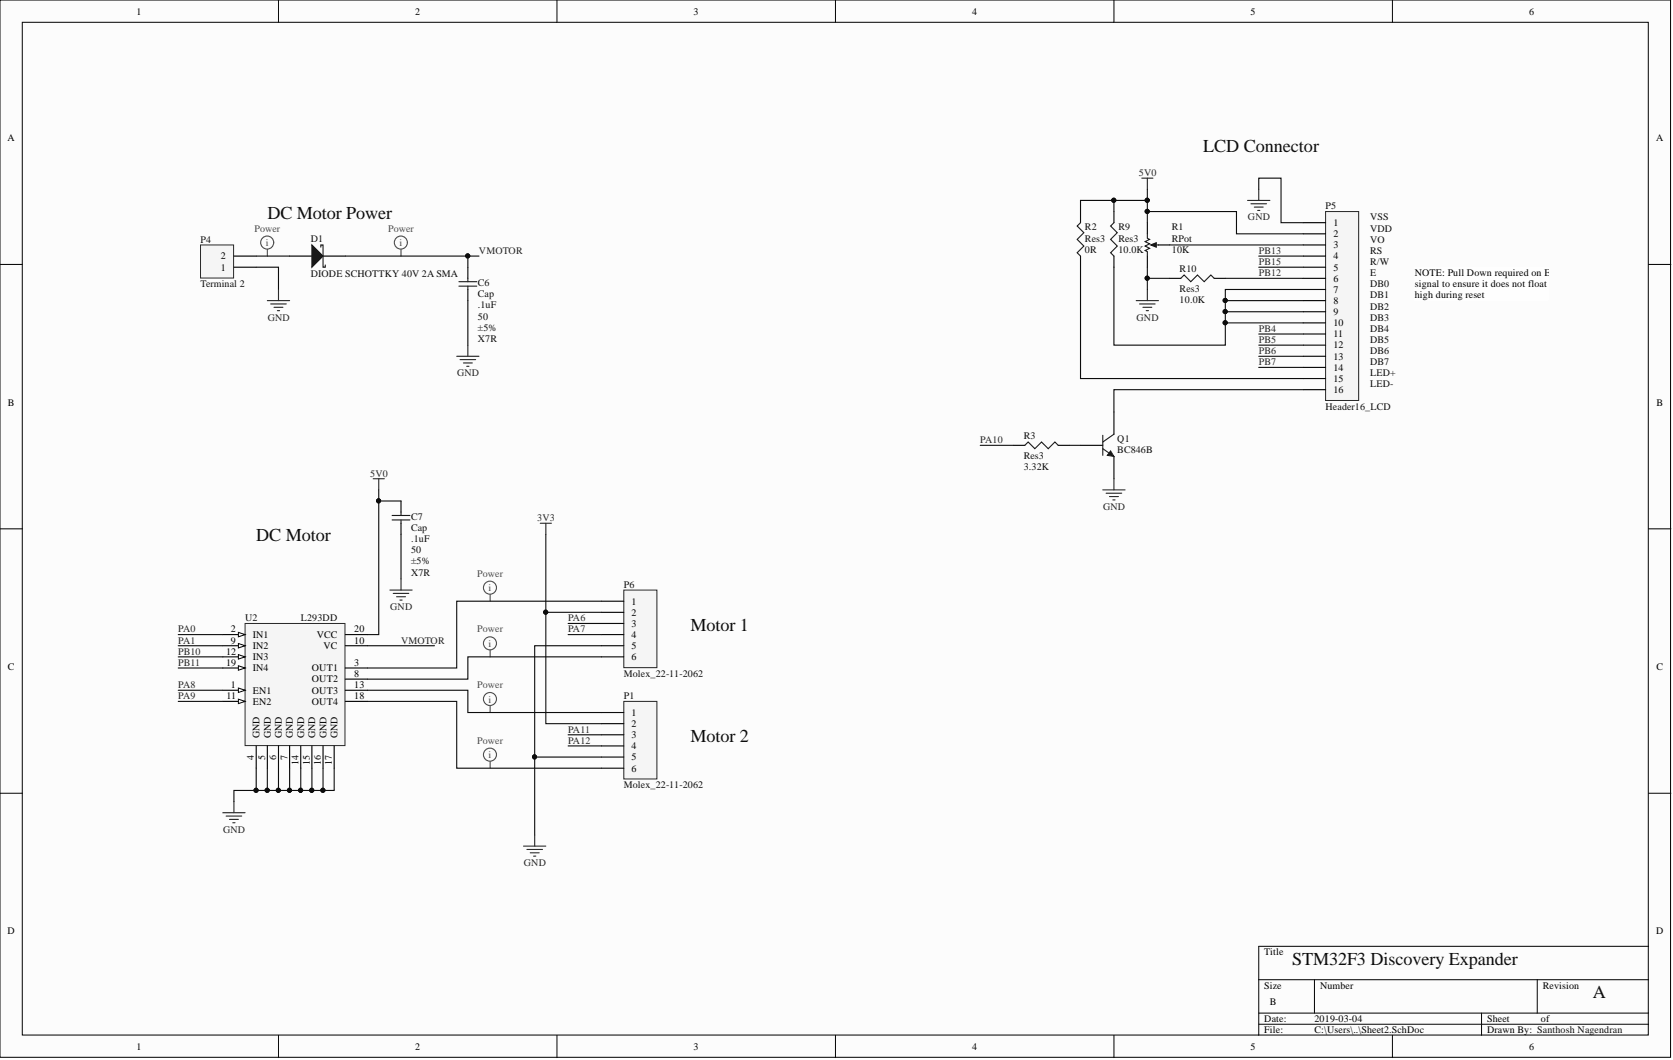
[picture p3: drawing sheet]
<svg xmlns="http://www.w3.org/2000/svg" width="381mm" height="241mm" viewBox="0 0 381 241" stroke-linecap="round" stroke-linejoin="round" font-family="sans-serif">
<defs><g id="words">
<g font-size="4.1" fill="#0e0e0e">
<text x="274" y="34.6">LCD Connector</text>
<text x="60.9" y="49.8">DC Motor Power</text>
<text x="58.3" y="123.3">DC Motor</text>
<text x="157.3" y="143.5">Motor 1</text>
<text x="157.3" y="168.9">Motor 2</text>
<text x="294.3" y="219.6">STM32F3 Discovery Expander</text>
<text x="362.8" y="227.2">A</text>
</g>
<g font-size="2.3">
<text x="31.1" y="3.3">1</text>
<text x="94.5" y="3.3">2</text>
<text x="158" y="3.3">3</text>
<text x="221.4" y="3.3">4</text>
<text x="284.8" y="3.3">5</text>
<text x="348.2" y="3.3">6</text>
<text x="1.7" y="32.1">A</text>
<text x="377.1" y="32.1">A</text>
<text x="303.7" y="51.5">1</text>
<text x="303.7" y="54">2</text>
<text x="50.3" y="59.1">2</text>
<text x="303.7" y="56.5">3</text>
<text x="303.7" y="59.1">4</text>
<text x="50.3" y="61.6">1</text>
<text x="303.7" y="61.6">5</text>
<text x="303.7" y="64.1">6</text>
<text x="322.2" y="62.9">NOTE: Pull Down required on E</text>
<text x="322.2" y="65.4">signal to ensure it does not float</text>
<text x="303.7" y="66.7">7</text>
<text x="303.7" y="69.2">8</text>
<text x="303.7" y="71.7">9</text>
<text x="322.2" y="67.9">high during reset</text>
<text x="303.7" y="74.3">10</text>
<text x="303.7" y="76.8">11</text>
<text x="303.7" y="79.3">12</text>
<text x="303.7" y="81.9">13</text>
<text x="303.7" y="84.4">14</text>
<text x="303.7" y="86.9">15</text>
<text x="303.7" y="89.5">16</text>
<text x="1.8" y="92.3">B</text>
<text x="377.2" y="92.3">B</text>
<text x="143.8" y="137.6">1</text>
<text x="52.6" y="144">2</text>
<text x="80.7" y="144">20</text>
<text x="143.8" y="140.2">2</text>
<text x="143.8" y="142.7">3</text>
<text x="51.5" y="149">12</text>
<text x="52.6" y="146.5">9</text>
<text x="57.6" y="145.2">IN1</text>
<text x="57.6" y="147.8">IN2</text>
<text x="72.1" y="145.2">VCC</text>
<text x="73.7" y="147.8">VC</text>
<text x="80.7" y="146.5">10</text>
<text x="143.8" y="145.2">4</text>
<text x="143.8" y="147.8">5</text>
<text x="1.8" y="152.5">C</text>
<text x="51.5" y="151.6">19</text>
<text x="57.6" y="150.3">IN3</text>
<text x="57.6" y="152.8">IN4</text>
<text x="71" y="152.8">OUT1</text>
<text x="71" y="155.4">OUT2</text>
<text x="80.7" y="151.6">3</text>
<text x="80.7" y="154.1">8</text>
<text x="143.8" y="150.3">6</text>
<text x="377.2" y="152.5">C</text>
<text x="51.6" y="159.2">11</text>
<text x="52.6" y="156.6">1</text>
<text x="57.6" y="157.9">EN1</text>
<text x="57.6" y="160.4">EN2</text>
<text x="71" y="157.9">OUT3</text>
<text x="71" y="160.4">OUT4</text>
<text x="80.7" y="156.6">13</text>
<text x="80.7" y="159.2">18</text>
<text x="143.8" y="163">1</text>
<text x="143.8" y="165.5">2</text>
<text x="57.8" y="173" transform="rotate(-90 57.8 173)">4</text>
<text x="59.1" y="168" transform="rotate(-90 59.1 168)">GND</text>
<text x="60.4" y="173" transform="rotate(-90 60.4 173)">5</text>
<text x="61.6" y="168" transform="rotate(-90 61.6 168)">GND</text>
<text x="62.9" y="173" transform="rotate(-90 62.9 173)">6</text>
<text x="64.2" y="168" transform="rotate(-90 64.2 168)">GND</text>
<text x="65.4" y="173" transform="rotate(-90 65.4 173)">7</text>
<text x="66.7" y="168" transform="rotate(-90 66.7 168)">GND</text>
<text x="69.3" y="168" transform="rotate(-90 69.3 168)">GND</text>
<text x="71.8" y="168" transform="rotate(-90 71.8 168)">GND</text>
<text x="74.3" y="168" transform="rotate(-90 74.3 168)">GND</text>
<text x="76.9" y="168" transform="rotate(-90 76.9 168)">GND</text>
<text x="143.8" y="168">3</text>
<text x="143.8" y="170.6">4</text>
<text x="143.8" y="173.1">5</text>
<text x="68" y="174.1" transform="rotate(-90 68 174.1)">14</text>
<text x="70.5" y="174.1" transform="rotate(-90 70.5 174.1)">15</text>
<text x="73.1" y="174.1" transform="rotate(-90 73.1 174.1)">16</text>
<text x="75.6" y="174.1" transform="rotate(-90 75.6 174.1)">17</text>
<text x="143.8" y="175.6">6</text>
<text x="1.7" y="212.7">D</text>
<text x="377.1" y="212.7">D</text>
<text x="287.9" y="217.4">Title</text>
<text x="287.9" y="225.1">Size</text>
<text x="300.6" y="225.1">Number</text>
<text x="351.3" y="225.1">Revision</text>
<text x="287.9" y="232.7">Date:</text>
<text x="289.2" y="228.9">B</text>
<text x="299.3" y="232.7">2019-03-04</text>
<text x="338.7" y="232.7">Sheet</text>
<text x="350.9" y="232.7">of</text>
<text x="31.1" y="239">1</text>
<text x="94.5" y="239">2</text>
<text x="158" y="239">3</text>
<text x="221.4" y="239">4</text>
<text x="284.8" y="239">5</text>
<text x="287.9" y="235.2">File:</text>
<text x="299.3" y="235.2">C:\Users\..\Sheet2.SchDoc</text>
<text x="338.7" y="235.2">Drawn By: Santhosh Nagendran</text>
<text x="348.2" y="239">6</text>
</g>
<g font-size="2.3" fill="#262626">
<text x="259.3" y="40">5V0</text>
<text x="284.2" y="50.2">GND</text>
<text x="109.1" y="57.8">VMOTOR</text>
<text x="286.7" y="57.8">PB13</text>
<text x="286.7" y="60.3">PB15</text>
<text x="286.7" y="62.9">PB12</text>
<text x="61" y="73">GND</text>
<text x="258.8" y="73">GND</text>
<text x="286.7" y="75.5">PB4</text>
<text x="286.7" y="78.1">PB5</text>
<text x="286.7" y="80.6">PB6</text>
<text x="286.7" y="83.1">PB7</text>
<text x="104.1" y="85.7">GND</text>
<text x="223.2" y="100.9">PA10</text>
<text x="84.3" y="108.5">5V0</text>
<text x="122.4" y="118.6">3V3</text>
<text x="251.2" y="116.1">GND</text>
<text x="40.6" y="144">PA0</text>
<text x="88.9" y="138.9">GND</text>
<text x="129.4" y="141.4">PA6</text>
<text x="129.4" y="144">PA7</text>
<text x="40.6" y="146.5">PA1</text>
<text x="40.6" y="149">PB10</text>
<text x="91.3" y="146.5">VMOTOR</text>
<text x="40.6" y="151.6">PB11</text>
<text x="40.6" y="156.6">PA8</text>
<text x="40.6" y="159.2">PA9</text>
<text x="129.4" y="166.8">PA11</text>
<text x="129.4" y="169.3">PA12</text>
<text x="50.8" y="189.6">GND</text>
<text x="119.3" y="197.2">GND</text>
</g>
<g font-size="2.3" fill="#0e0e0e">
<text x="301.9" y="47.7">P5</text>
<text x="247.1" y="52.5">R2</text>
<text x="254.7" y="52.5">R9</text>
<text x="266.9" y="52.5">R1</text>
<text x="312" y="50.2">VSS</text>
<text x="312" y="52.7">VDD</text>
<text x="45.7" y="55.3">P4</text>
<text x="70.8" y="55">D1</text>
<text x="247.1" y="57.5">0R</text>
<text x="247.1" y="55">Res3</text>
<text x="254.7" y="57.5">10.0K</text>
<text x="254.7" y="55">Res3</text>
<text x="266.9" y="57.5">10K</text>
<text x="266.9" y="55">RPot</text>
<text x="312" y="55.3">VO</text>
<text x="312" y="57.8">RS</text>
<text x="45.7" y="65.4">Terminal 2</text>
<text x="70.8" y="63.1">DIODE SCHOTTKY 40V 2A SMA</text>
<text x="108.8" y="65.1">C6</text>
<text x="268.6" y="61.8">R10</text>
<text x="312" y="60.3">R/W</text>
<text x="312" y="62.9">E</text>
<text x="312" y="65.4">DB0</text>
<text x="108.8" y="70.2">.1uF</text>
<text x="108.8" y="67.7">Cap</text>
<text x="268.6" y="68.9">10.0K</text>
<text x="268.6" y="66.4">Res3</text>
<text x="312" y="67.9">DB1</text>
<text x="312" y="70.5">DB2</text>
<text x="108.8" y="72.7">50</text>
<text x="108.8" y="75.3">±5%</text>
<text x="108.8" y="77.8">X7R</text>
<text x="312" y="73">DB3</text>
<text x="312" y="75.5">DB4</text>
<text x="312" y="78.1">DB5</text>
<text x="312" y="80.6">DB6</text>
<text x="312" y="83.1">DB7</text>
<text x="312" y="85.7">LED+</text>
<text x="312" y="88.2">LED-</text>
<text x="301.9" y="93.3">Header16_LCD</text>
<text x="233.1" y="99.9">R3</text>
<text x="254.4" y="100.6">Q1</text>
<text x="233.1" y="107">3.32K</text>
<text x="233.1" y="104.4">Res3</text>
<text x="254.4" y="103.2">BC846B</text>
<text x="93.6" y="118.4">C7</text>
<text x="93.6" y="123.4">.1uF</text>
<text x="93.6" y="126">50</text>
<text x="93.6" y="120.9">Cap</text>
<text x="93.6" y="128.5">±5%</text>
<text x="93.6" y="131">X7R</text>
<text x="142.1" y="133.8">P6</text>
<text x="55.8" y="141.4">U2</text>
<text x="68.5" y="141.4">L293DD</text>
<text x="142.1" y="154.1">Molex_22-11-2062</text>
<text x="142.1" y="159.2">P1</text>
<text x="142.1" y="179.4">Molex_22-11-2062</text>
</g>
<g font-size="2.3" fill="#4c4c4c">
<text x="57.9" y="52.7">Power</text>
<text x="88.4" y="52.7">Power</text>
<text x="60.5" y="56">i</text>
<text x="91" y="56">i</text>
<text x="108.7" y="131.3">Power</text>
<text x="111.3" y="134.6">i</text>
<text x="108.7" y="144">Power</text>
<text x="111.3" y="147.2">i</text>
<text x="108.7" y="156.6">Power</text>
<text x="111.3" y="159.9">i</text>
<text x="108.7" y="169.3">Power</text>
<text x="111.3" y="172.6">i</text>
</g>
</g></defs>
<g fill="#fcfcfc" stroke="#000" stroke-width=".23">
<path d="M0 0h380.4v240.7h-380.4z"/>
<path d="M5.1 5.1h370.3v230.5h-370.3z"/>
</g>
<g fill="none" stroke="#000" stroke-width=".23">
<path d="M63.4 0v5.1M126.8 0v5.1M190.3 0v5.1M253.7 0v5.1M317.1 0v5.1M0 60.2h5.1M375.4 60.2h5.1M0 120.4h5.1M375.4 120.4h5.1M0 180.6h5.1M375.4 180.6h5.1M375.4 215.4h-88.7v20.3"/>
<path d="M63.4 235.7v5.1M126.8 235.7v5.1M190.3 235.7v5.1M253.7 235.7v5.1M286.7 223h88.7M286.7 230.6h88.7M286.7 233.2h88.7M299.3 223v7.6M317.1 235.7v5.1M337.4 230.6v5.1M350.1 223v7.6"/>
</g>
<path d="M45.7 55.8h7.5v7.5h-7.5z" fill="#f5f5f5" stroke="#262626" stroke-width=".23"/>
<path d="M53.3 58.3h5M66 58.3h5M73.6 58.3h5M53.3 60.8h5" fill="none" stroke="#000" stroke-width=".25"/>
<path d="M71 55.8l2.6 2.5-2.6 2.5z" fill="#1c1c1c"/>
<path d="M71 55.8l2.6 2.5-2.6 2.5zM73.1 56.3v-.5h.5v5h.5v-.5M104.5 64.1h4.1M104.5 65.1h4.1M106.5 63.4v.7M106.5 65.1v.8" fill="none" stroke="#1c1c1c" stroke-width=".25"/>
<path d="M60.9 68.4h5.1M61.6 69.2h3.6M62.4 70h2M63.2 70.7h.5M63.4 65.9v2.5M106.5 78.6v2.5M104 81.1h5.1M104.8 81.9h3.5M105.5 82.6h2.1M106.3 83.4h.5" fill="none" stroke="#262626" stroke-width=".25"/>
<g fill="none" stroke="#4c4c4c" stroke-width=".25">
<path d="M60.9 56.8v1.5M91.3 56.8v1.5"/>
<circle cx="60.8" cy="55.2" r="1.48"/>
<circle cx="91.3" cy="55.2" r="1.48"/>
</g>
<path d="M106.5 60.8v2.6M106.5 65.9v2.5" fill="none" stroke="#000" stroke-width=".25"/>
<path d="M301.9 48.2h7.5v43h-7.5z" fill="#f5f5f5" stroke="#262626" stroke-width=".23"/>
<g fill="none" stroke="#000" stroke-width=".25">
<path d="M261.3 50.7v2.5M261.3 58.3v2.5M296.8 50.7h5.1M296.8 53.2h5.1M296.8 55.8h5.1M296.8 58.3h5.1M296.8 60.8h5.1M296.8 63.4h5.1M296.8 65.9h5.1M296.8 68.4h5.1M296.8 71h5.1M296.8 73.5h5.1"/>
<path d="M296.8 76h5.1M296.8 78.6h5.1M296.8 81.1h5.1M296.8 83.6h5.1M296.8 86.2h5.1M296.8 88.7h5.1"/>
</g>
<path d="M322.2 60.8h30.3v7.6h-30.3z" fill="#fefefe" stroke="#fefefe" stroke-width=".23"/>
<path d="M284.1 45.6h5.1M284.9 46.4h3.5M285.6 47.1h2.1M286.4 47.9h.5M286.7 43.1v2.5" fill="none" stroke="#262626" stroke-width=".25"/>
<path d="M262.6 55.8h1.2" fill="none" stroke="#1c1c1c" stroke-width=".25"/>
<path d="M262.1 55.8l1.2-.5v1z" fill="#1c1c1c"/>
<path d="M246.1 50.7l-.8 .8 1.5 1.5-1.5 1.5 1.5 1.5-1.5 1.5 .8 .8M253.7 50.7l-.8 .8 1.5 1.5-1.5 1.5 1.5 1.5-1.5 1.5 .8 .8M261.3 53.2v1l.5 .3-1 .5 1 .5-1 .5 1 .5-1 .5 .5 .3v1M262.1 55.8l1.2-.5v1zM268.9 63.4l.8-.8 1.5 1.5 1.5-1.5 1.5 1.5 1.6-1.5 .7 .8M251.1 99.1v4.6M253.7 98.8l-2.6 1.8M251.1 102.1l2.6 1.8" fill="none" stroke="#1c1c1c" stroke-width=".25"/>
<path d="M246.1 48.2v2.5M246.1 58.3v2.5M253.7 48.2v2.5M253.7 58.3v2.5M263.8 55.8h2.6M266.4 63.4h2.5M276.5 63.4h2.6M253.7 93.8v5M246.1 101.4h5M253.7 103.9v5.1" fill="none" stroke="#000" stroke-width=".25"/>
<path d="M260 40.6h2.6M261.3 40.6v2.5M258.8 68.4h5M259.5 69.2h3.6M260.3 70h2M261 70.7h.5M261.3 65.9v2.5" fill="none" stroke="#262626" stroke-width=".25"/>
<path d="M252.9 102.6l.8 1.3-1.5-.2z" fill="#1c1c1c"/>
<path d="M252.9 102.6l.8 1.3-1.5-.2z" fill="none" stroke="#1c1c1c" stroke-width=".23"/>
<path d="M251.1 111.5h5.1M251.9 112.3h3.6M252.7 113h2M253.4 113.8h.5M253.7 109v2.5" fill="none" stroke="#262626" stroke-width=".25"/>
<path d="M55.8 141.9h22.8v27.8h-22.8z" fill="#f5f5f5" stroke="#262626" stroke-width=".23"/>
<path d="M50.7 157.1h5.1" fill="none" stroke="#000" stroke-width=".25"/>
<path d="M54.3 156.6l1.5 .5-1.5 .5z" fill="#fcfcfc"/>
<path d="M54.3 156.6l1.5 .5-1.5 .5z" fill="none" stroke="#000" stroke-width=".23"/>
<path d="M50.7 159.7h5.1" fill="none" stroke="#000" stroke-width=".25"/>
<path d="M54.3 159.2l1.5 .5-1.5 .5z" fill="#fcfcfc"/>
<path d="M54.3 159.2l1.5 .5-1.5 .5z" fill="none" stroke="#000" stroke-width=".23"/>
<path d="M50.7 144.5h5.1" fill="none" stroke="#000" stroke-width=".25"/>
<path d="M54.3 144l1.5 .5-1.5 .5z" fill="#fcfcfc"/>
<path d="M54.3 144l1.5 .5-1.5 .5z" fill="none" stroke="#000" stroke-width=".23"/>
<path d="M50.7 147h5.1" fill="none" stroke="#000" stroke-width=".25"/>
<path d="M54.3 146.5l1.5 .5-1.5 .5z" fill="#fcfcfc"/>
<path d="M54.3 146.5l1.5 .5-1.5 .5z" fill="none" stroke="#000" stroke-width=".23"/>
<path d="M50.7 149.5h5.1" fill="none" stroke="#000" stroke-width=".25"/>
<path d="M54.3 149l1.5 .5-1.5 .5z" fill="#fcfcfc"/>
<path d="M54.3 149l1.5 .5-1.5 .5z" fill="none" stroke="#000" stroke-width=".23"/>
<path d="M50.7 152.1h5.1" fill="none" stroke="#000" stroke-width=".25"/>
<path d="M54.3 151.6l1.5 .5-1.5 .5z" fill="#fcfcfc"/>
<path d="M54.3 151.6l1.5 .5-1.5 .5z" fill="none" stroke="#000" stroke-width=".23"/>
<g fill="none" stroke="#000" stroke-width=".25">
<path d="M91.3 114.1v2.5M91.3 119.1v2.6M78.6 152.1h5.1M78.6 154.6h5.1M78.6 157.1h5.1M78.6 159.7h5.1M78.6 147h5.1M78.6 144.5h5.1M58.3 169.8v5.1M60.9 169.8v5.1M63.4 169.8v5.1M66 169.8v5.1"/>
<path d="M68.5 169.8v5.1M71 169.8v5.1M73.6 169.8v5.1M76.1 169.8v5.1"/>
</g>
<path d="M85 109h2.5M86.3 109v2.5M88.8 134.3h5.1M89.5 135.1h3.6M90.3 135.8h2M91.1 136.6h.5M91.3 131.8v2.5M50.7 185h5.1M51.5 185.8h3.5M52.3 186.5h2M53 187.3h.5M53.3 182.5v2.5" fill="none" stroke="#262626" stroke-width=".25"/>
<path d="M89.3 117.3h4.1M89.3 118.4h4.1M91.3 116.6v.7M91.3 118.4v.7" fill="none" stroke="#1c1c1c" stroke-width=".25"/>
<path d="M142.1 134.3h7.5v17.7h-7.5z" fill="#f5f5f5" stroke="#262626" stroke-width=".23"/>
<path d="M137 136.9h5.1M137 139.4h5.1M137 141.9h5.1M137 144.5h5.1M137 147h5.1M137 149.5h5.1" fill="none" stroke="#000" stroke-width=".25"/>
<path d="M142.1 159.7h7.5v17.6h-7.5z" fill="#f5f5f5" stroke="#262626" stroke-width=".23"/>
<path d="M230.9 101.4h2.5M241 101.4h2.5M137 162.2h5.1M137 164.7h5.1M137 167.3h5.1M137 169.8h5.1M137 172.3h5.1M137 174.9h5.1" fill="none" stroke="#000" stroke-width=".25"/>
<path d="M123 119.1h2.6M124.3 119.1v2.6M119.2 192.6h5.1M120 193.4h3.5M120.8 194.1h2M121.5 194.9h.5M121.8 190.1v2.5" fill="none" stroke="#262626" stroke-width=".25"/>
<g fill="none" stroke="#4c4c4c" stroke-width=".25">
<path d="M111.6 135.3v1.6M111.6 148v1.5M111.6 160.7v1.5M111.6 173.4v1.5"/>
<circle cx="111.6" cy="133.8" r="1.48"/>
<circle cx="111.6" cy="146.5" r="1.48"/>
<circle cx="111.6" cy="159.1" r="1.48"/>
<circle cx="111.6" cy="171.8" r="1.48"/>
</g>
<path d="M233.4 101.4l.7-.8 1.6 1.5 1.5-1.5 1.5 1.5 1.5-1.5 .8 .8" fill="none" stroke="#1c1c1c" stroke-width=".25"/>
<g fill="none" stroke="#0e0e0e" stroke-width=".25">
<path d="M58.3 58.3h7.7M78.6 58.3h30.5M106.5 58.3v2.5M253.7 45.6h-7.6v2.6M261.3 48.2h20.3v5h15.2M261.3 43.1v7.6M261.3 45.6h-7.6v2.6M266.4 55.8h30.4M286.7 43.1v-2.5h5v10.1h5.1M286.7 58.3h10.1M58.3 60.8h5.1v5.1M106.5 68.4v10.2"/>
<path d="M246.1 60.8v25.4h50.7M253.7 60.8v17.8h25.4v-12.7h17.7M261.3 60.8v5.1M261.3 63.4h5.1M279.1 63.4h17.7M279.1 68.4h17.7M279.1 71h17.7M279.1 73.5h17.7M286.7 60.8h10.1M286.7 76h10.1M286.7 78.6h10.1M286.7 81.1h10.1"/>
<path d="M286.7 83.6h10.1M296.8 88.7h-43.1v5.1M86.3 111.5v33h-2.6M86.3 114.1h5M223.2 101.4h7.7M243.5 101.4h2.6M91.3 121.7v10.1M124.3 121.7v17.7M137 136.9h-33v15.2h-20.3M137 139.4h-12.7v25.3h12.7M40.6 159.7h10.1M40.6 157.1h10.1"/>
<path d="M40.6 152.1h10.1M40.6 149.5h10.1M40.6 147h10.1M40.6 144.5h10.1M83.7 157.1h22.8v5.1h30.5M83.7 159.7h20.3v15.2h33M83.7 147h15.2M129.4 144.5h7.6M129.4 141.9h7.6M137 149.5h-30.5v5.1h-22.8M137 147h-15.2v25.3h15.2M58.3 174.9v5"/>
<path d="M60.9 174.9v5M63.4 174.9v5M66 174.9v5M68.5 174.9v5M71 174.9v5M73.6 174.9v5M76.1 174.9v5h-22.8v2.6M121.8 172.3v17.8M129.4 167.3h7.6M129.4 169.8h7.6"/>
</g>
<g fill="#0e0e0e" stroke="#0e0e0e" stroke-width=".23">
<circle cx="106.5" cy="58.3" r=".47"/>
<circle cx="261.3" cy="48.1" r=".47"/>
<circle cx="279" cy="68.4" r=".47"/>
<circle cx="279" cy="70.9" r=".47"/>
<circle cx="279" cy="73.5" r=".47"/>
<circle cx="261.3" cy="45.6" r=".47"/>
<circle cx="261.3" cy="63.3" r=".47"/>
<circle cx="253.6" cy="45.6" r=".47"/>
<circle cx="58.3" cy="179.9" r=".47"/>
<circle cx="60.8" cy="179.9" r=".47"/>
<circle cx="63.4" cy="179.9" r=".47"/>
<circle cx="65.9" cy="179.9" r=".47"/>
<circle cx="68.5" cy="179.9" r=".47"/>
<circle cx="71" cy="179.9" r=".47"/>
<circle cx="73.5" cy="179.9" r=".47"/>
<circle cx="86.2" cy="114" r=".47"/>
<circle cx="124.3" cy="139.4" r=".47"/>
<circle cx="121.7" cy="172.3" r=".47"/>
</g>
<use href="#words"/>
</svg>
